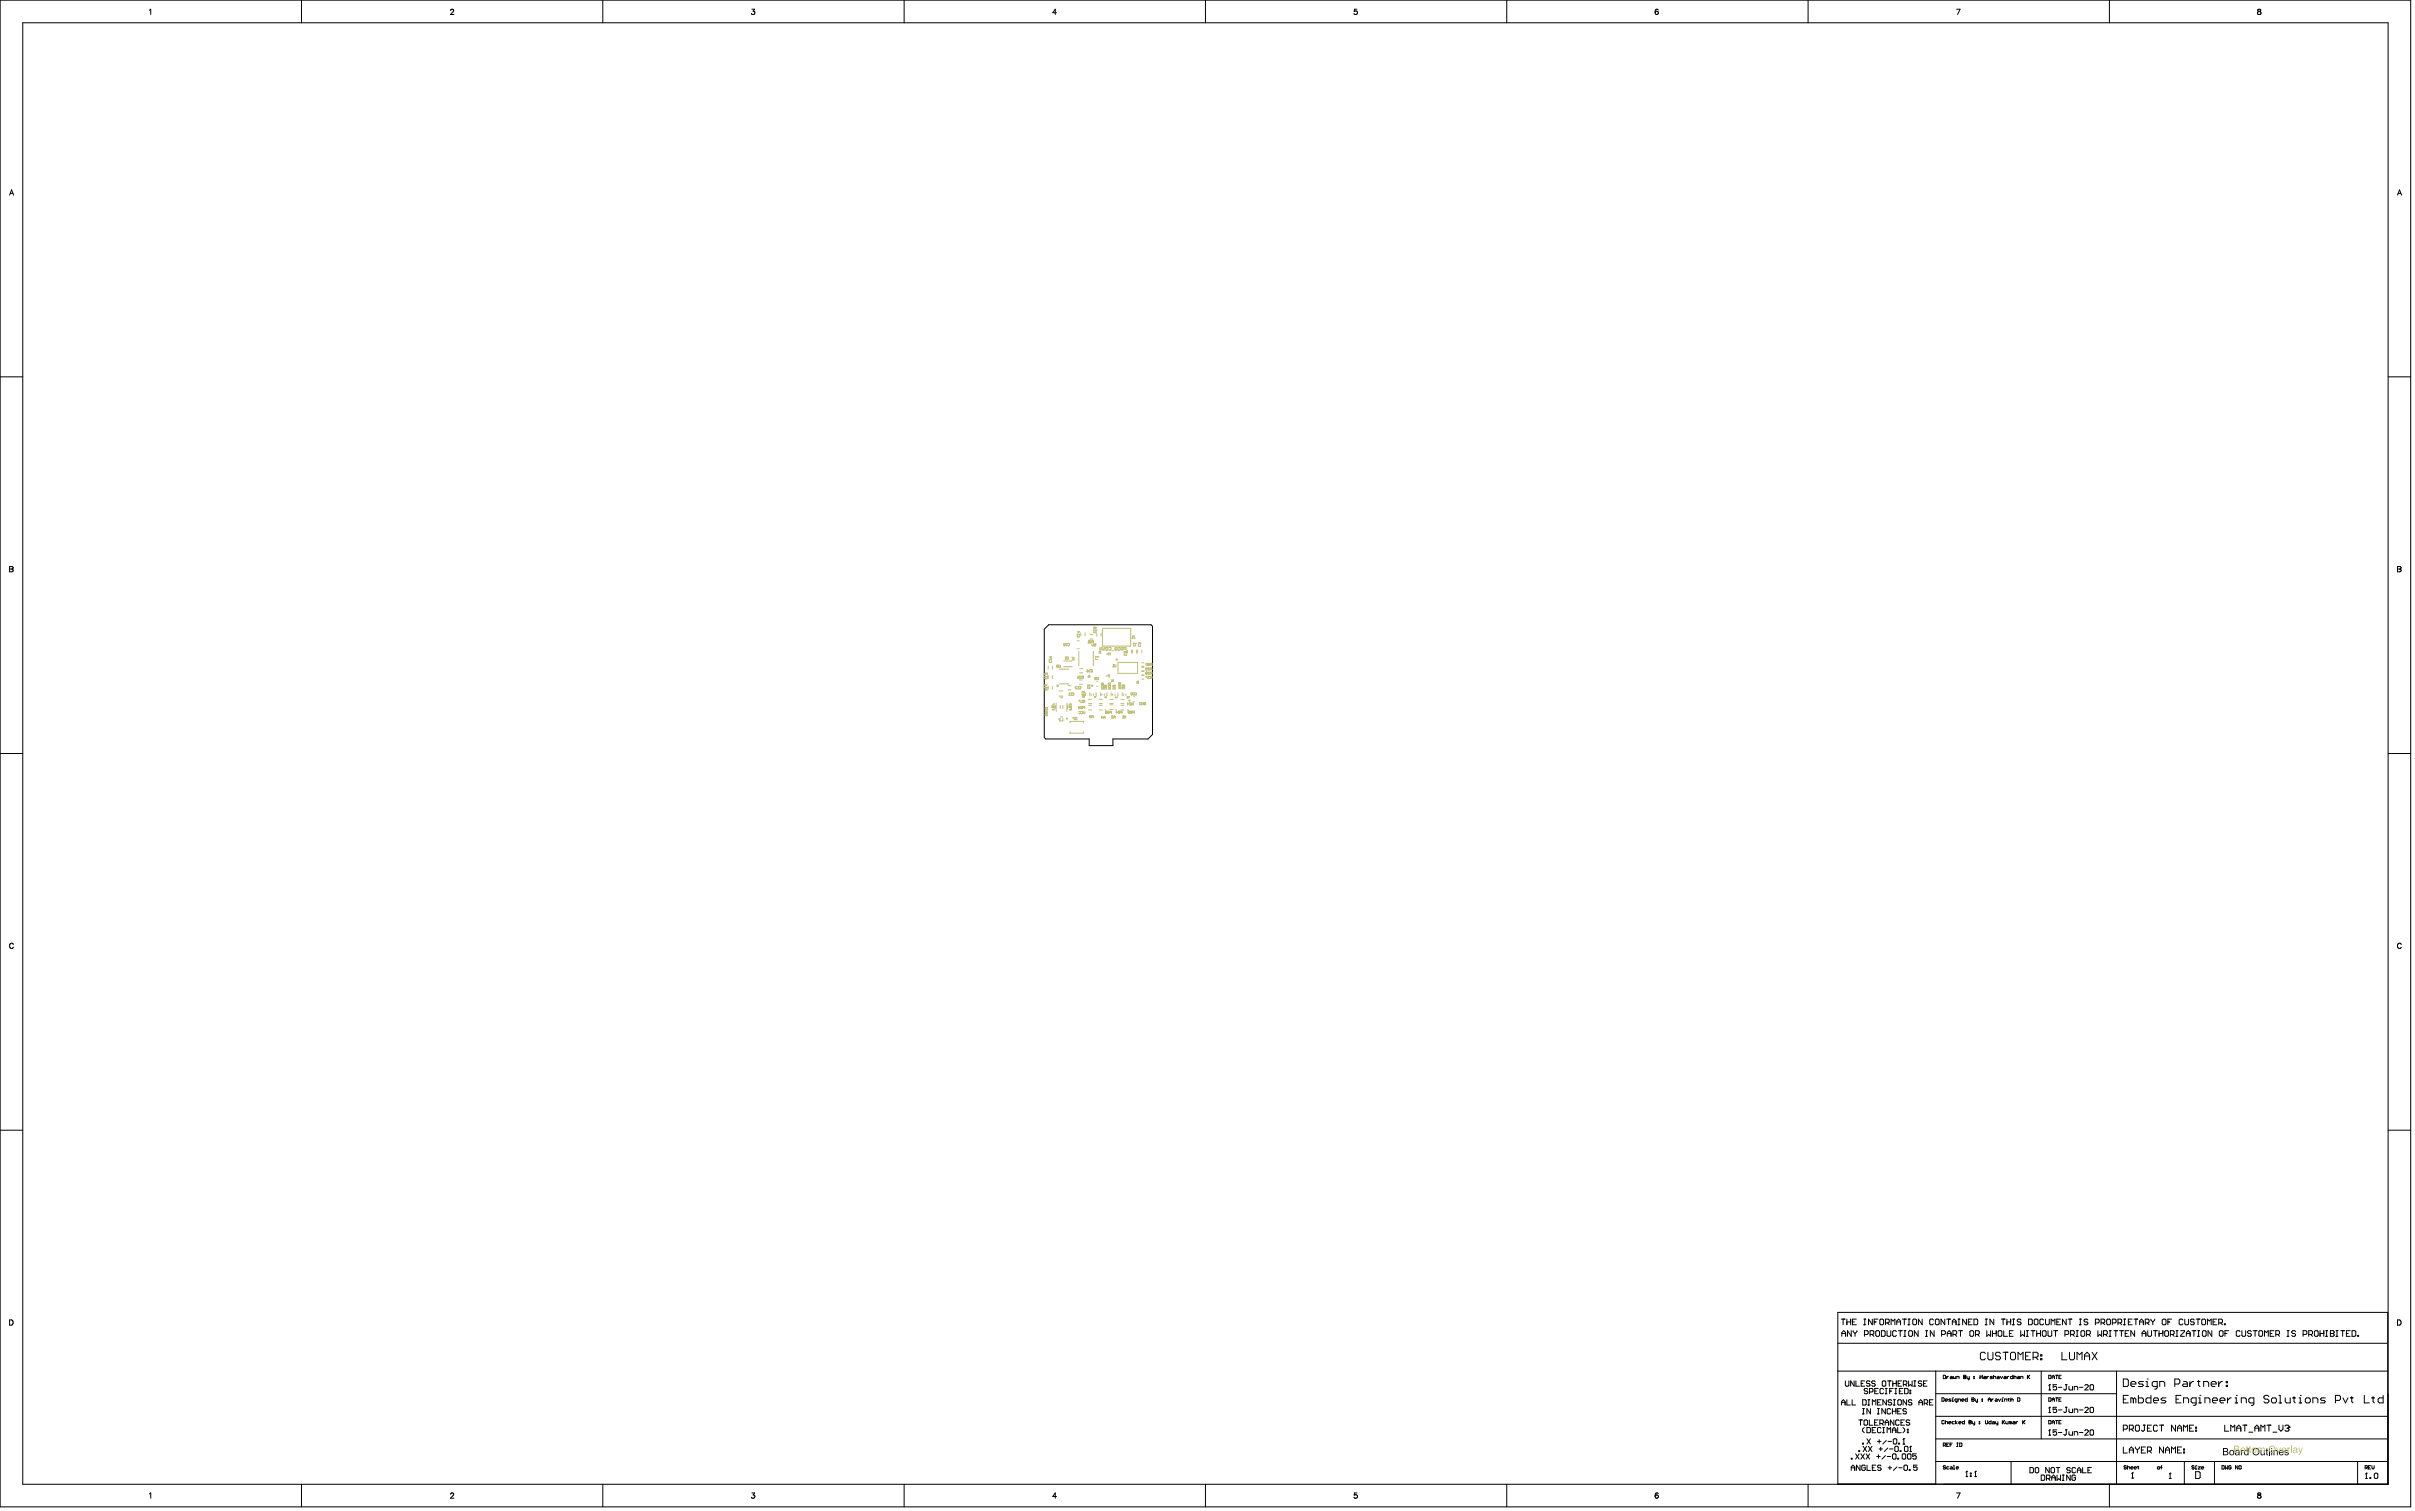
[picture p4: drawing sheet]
<svg xmlns="http://www.w3.org/2000/svg" width="2709mm" height="1694mm" viewBox="0 0 2709 1694" stroke-linecap="round" stroke-linejoin="round" font-family="sans-serif">
<g fill="none" stroke="#000" stroke-width="1.12">
<path d="M0 0h2704v1689h-2704zM168 11l1-1v6M338 0v26M505 12l2-2 2 1-4 5h4M676 0v26M843 10h3l-1 3a2 2 0 0 1 1 3 2 2 0 0 1-3-1M1014 0v26M1185 14h-4l3-4v6M1352 0v26M1522 10h-3v3a2.1 2.1 0 0 1 3 0 2.1 2.1 0 0 1 0 3 2.1 2.1 0 0 1-3-1M1690 0v26M1860 11l-2-1a3 3 0 0 0-2 4"/>
<path d="M2028 0v26M2194 10h4l-2 6M2366 0v26M2533 11v1l3 2a2 2 0 0 1-2 2 2 2 0 0 1-2-2l4-2-1-1zM26 26h2652v1638h-2652zM11 219l2-6 2 6M12 217h2M2689 219l2-6 3 6M2690 217h3M0 423h26M2678 423h26M11 635l3 1v1l-1 1 2 1-1 2h-3z"/>
<path d="M11 638h2M2689 635l4 1v1l-1 1 1 1-1 2h-3zM2689 638h3M1171 705l5-5h115l2 2v121l-5 5h-40v8h-26v-8h-49l-2-1zM0 845h26M2678 845h26M15 1059a2.2 2.2 0 0 0-3-2 2.2 2.2 0 0 0-1 3v1a2.2 2.2 0 0 0 1 2 2.2 2.2 0 0 0 3-1M2693 1059a2.2 2.2 0 0 0-2-2 2.2 2.2 0 0 0-2 3v1a2.2 2.2 0 0 0 2 2 2.2 2.2 0 0 0 2-1M0 1267h26M2678 1267h26M11 1480h2a3 3 0 0 1 2 3 3 3 0 0 1-2 3h-2zM2061 1471h617v193h-617z"/>
<path d="M2065 1479h4M2067 1479v6M2071 1479v6M2076 1479v6M2082 1479h-4v6h4M2090 1479h3M2091 1479v6M2100 1479v6l-4-6v6M2106 1479h-4v6M2109 1479h3l1 1v4l-1 1h-3l-1-1v-4zM2134 1479h4M2136 1479v6"/>
<path d="M2140 1479h2M2141 1479v6M2146 1479h3l1 1v4l-1 1h-3l-1-1v-4zM2156 1479v6l-4-6v6M2169 1480l-1-1h-3l-1 1v4l1 1h3l1-1M2171 1480l1-1h2l1 1v4l-1 1h-2l-1-1zM2181 1479v6l-4-6v6M2183 1479h5M2185 1479v6M2196 1479h2M2197 1479v6M2206 1479v6l-5-6v6"/>
<path d="M2212 1479h-4v6h4M2214 1479h3l1 1v4l-1 1h-3zM2227 1479h2M2228 1479v6M2236 1479v6l-4-6v6M2245 1479h4M2247 1479v6M2251 1479v6M2255 1479v6M2257 1479h2M2258 1479v6M2267 1480l-1-1h-2l-1 1 1 2h2l1 1-1 2h-2l-1-1"/>
<path d="M2275 1479h3l1 1v4l-1 1h-3zM2283 1479h2l1 1v4l-1 1h-2l-1-1v-4zM2292 1480l-1-1h-2l-1 1v4l1 1h2l1-1M2294 1479v5l1 1h2l1-1v-5M2311 1479h-4v6h4M2317 1479v6l-4-6v6M2320 1479h4M2322 1479v6M2332 1479h2M2333 1479v6M2342 1480l-1-1h-2l-2 1 2 2h2l1 1-1 2h-2l-2-1M2364 1479h2l1 1v4l-1 1h-2l-1-1v-4z"/>
<path d="M2382 1479h2M2383 1479v6M2391 1479h-4v6h4M2393 1479h5M2396 1479v6M2412 1479v1l3 2M2417 1479v1l-2 2M2426 1479h2l1 1v4l-1 1h-2l-1-1v-4zM2436 1479h-5v6M2448 1480l-1-1h-2l-1 1v4l1 1h2l1-1M2450 1479v5l2 1h2l1-1v-5M2461 1480l-1-1h-2l-1 1 1 2h2l1 1-1 2h-2l-1-1"/>
<path d="M2463 1479h4M2465 1479v6M2471 1479h2l1 1v4l-1 1h-2l-2-1v-4zM2486 1479h-4v6h4M2689 1480h2a3 3 0 0 1 2 3 3 3 0 0 1-2 3h-2zM2066 1498v-4l2-2 2 2v4M2066 1495h4M2071 1482h5M2076 1492v6l-4-6v6M2078 1482h2M2078 1492v1l3 2M2081 1495v3"/>
<path d="M2083 1492v1l-2 2M2090 1485h3M2091 1496h3l1-1v-2l-1-1h-3v6M2097 1496h4l1-1v-2l-1-1h-4v6M2100 1496l2 2M2102 1482h2M2104 1493l1-1h2l1 1v4l-1 1h-2l-1-1zM2110 1492h3l1 1v4l-1 1h-3zM2115 1483h3l1-1v-2l-1-1h-3v6M2116 1492v5l2 1h2l1-1v-5M2117 1483l2 2M2121 1485v-6l2 2 2-2v6"/>
<path d="M2127 1493l-1-1h-2l-1 1v4l1 1h2l1-1M2127 1485v-4l3-2 2 2v4M2127 1482h5M2129 1492h4M2131 1492v6M2135 1492h3M2135 1498h3M2137 1492v6M2140 1485h2M2141 1493l1-1h2l1 1v4l-1 1h-2l-1-1zM2151 1492v6l-4-6v6M2160 1492h2"/>
<path d="M2160 1498h2M2161 1492v6M2169 1492v6l-4-6v6M2178 1496h3l1-1v-2l-1-1h-3v6M2184 1498v-4l2-2 2 2v4M2184 1495h4M2190 1485v-4l2-2 2 2v4M2190 1482h4M2190 1496h4l1-1v-2l-1-1h-4v6M2192 1496l3 2M2196 1485h2M2197 1492h4"/>
<path d="M2199 1492v6M2208 1482h2M2209 1493l1-1h3l1 1v4l-1 1h-3l-1-1zM2216 1496h3l1-1v-2l-1-1h-3v6M2218 1496l2 2M2227 1485h2M2228 1492v6l2-2 3 2v-6M2235 1495h4M2235 1492v6M2239 1492v6M2241 1493l1-1h2l1 1v4l-1 1h-2l-1-1zM2247 1492v6h5"/>
<path d="M2251 1482h4M2254 1495h2M2257 1485h2M2258 1492h-4v6h4M2266 1492v6l2-2 3 2v-6M2273 1492h2M2273 1498h2M2274 1492v6M2278 1492h4M2280 1492v6M2284 1495h5M2284 1492v6"/>
<path d="M2289 1492v6M2291 1493l1-1h2l1 1v4l-1 1h-2l-1-1zM2297 1492v5l1 1h2l1-1v-5M2301 1485v-6l2 2 2-2v6M2303 1492h5M2305 1492v6M2307 1482h2M2316 1496h3l1-1v-2l-1-1h-3v6M2322 1496h4l1-1v-2l-1-1h-4v6M2324 1496l3 2M2329 1492h2M2329 1498h2"/>
<path d="M2330 1492v6M2332 1485h2M2334 1493l1-1h2l1 1v4l-1 1h-2l-1-1zM2340 1496h3l2-1v-2l-2-1h-3v6M2342 1496l3 2M2350 1483h3l1-1v-2l-1-1h-3v6M2353 1492v6l2-2 2 2v-6M2356 1483h4l1-1v-2l-1-1h-4v6M2359 1483l2 2M2359 1496h3l2-1v-2l-2-1h-3v6M2361 1496l3 2M2366 1492h2"/>
<path d="M2366 1498h2M2367 1492v6M2369 1483h3l1-1v-2l-1-1h-3v6M2371 1492h4M2373 1492v6M2375 1483h4l1-1v-2l-1-1h-4v6M2377 1492h4M2378 1483l2 2M2379 1492v6M2382 1485h2M2384 1495h2M2387 1482h2"/>
<path d="M2388 1492h-4v6h4M2394 1492v6l-4-6v6M2400 1482h4M2400 1485v-4l2-2 2 2v4M2403 1498v-4l2-2 2 2v4M2403 1495h4M2406 1483h3l1-1v-2l-1-1h-3v6M2408 1483l2 2M2409 1492v5l1 1h2l1-1v-5M2415 1482v3M2415 1492h4M2417 1492v6"/>
<path d="M2422 1495h4M2422 1492v6M2426 1492v6M2428 1493l1-1h2l1 1v4l-1 1h-2l-1-1zM2431 1482h3M2434 1496h3l1-1v-2l-1-1h-3v6M2436 1496l2 2M2441 1492h2M2441 1498h2M2442 1492v6M2446 1492h4v1l-4 4v1h4M2452 1495h4"/>
<path d="M2452 1498v-4l2-2 2 2v4M2459 1492h4M2461 1492v6M2465 1492h2M2465 1498h2M2466 1492v6M2470 1493l1-1h2l1 1v4l-1 1h-2l-1-1zM2476 1485v-6l2 2 2-2v6M2481 1492v6l-5-6v6M2482 1482h2M2488 1483h4l1-1v-2l-1-1h-4v6M2489 1493l1-1h2l1 1v4l-1 1h-2l-1-1z"/>
<path d="M2491 1483l2 2M2495 1484h1v1h-1zM2495 1495h3M2500 1492h-5v6M2512 1493l-1-1h-2l-1 1v4l1 1h2l1-1M2514 1492v5l2 1h2l1-1v-5M2525 1493l-1-1h-2l-1 1 1 2h2l1 1-1 2h-2l-1-1M2527 1492h4M2529 1492v6M2533 1493l2-1h2l1 1v4l-1 1h-2l-2-1zM2540 1498v-6l2 2 2-2v6M2546 1495h2"/>
<path d="M2550 1492h-4v6h4M2552 1496h4l1-1v-2l-1-1h-4v6M2555 1496l2 2M2565 1492h2M2565 1498h2M2566 1492v6M2575 1493l-1-1h-3l-1 1 1 2h3l1 1-1 2h-3l-1-1M2583 1496h3l1-1v-2l-1-1h-3v6M2589 1496h4l1-1v-2l-1-1h-4v6M2592 1496l2 2M2596 1493l1-1h2l1 1v4l-1 1h-2l-1-1zM2602 1495h4"/>
<path d="M2602 1492v6M2606 1492v6M2608 1492h3M2608 1498h3M2610 1492v6M2614 1495h3M2614 1492h3l1 1-1 2 1 2-1 1h-3zM2620 1492h2M2620 1498h2M2621 1492v6M2625 1492h5M2627 1492v6"/>
<path d="M2632 1495h2M2636 1492h-4v6h4M2638 1492h3l1 1v4l-1 1h-3zM2644 1497h1v1h-1zM2061 1506h617M2227 1517l-2-1h-2l-2 1v6l2 2h2l2-2M2230 1516v7l1 2h3l1-2v-7M2244 1517l-2-1h-3l-1 1v2l1 1h3l2 2v1l-2 2h-3l-1-2M2246 1516h6M2249 1516v9M2255 1517l1-1h3l2 1v6l-2 2h-3l-1-2zM2277 1516h-5v9h5"/>
<path d="M2289 1519h1v1h-1zM2313 1516v9h5M2321 1516v7l2 2h2l2-2v-7M2346 1516l6 9M2352 1516l-6 9M2061 1537h617M2171 1537v127M2263 1525v-9l3 3 3-3v9M2272 1520h3M2280 1522h4l2-2v-3l-2-1h-4v9M2283 1522l3 3M2289 1523h1v2h-1z"/>
<path d="M2289 1537v76M2330 1525v-9l2 3 3-3v9M2338 1520h6M2338 1525v-6l3-3 3 3v6M2374 1537v127M2070 1548v5l1 1h2l1-1v-5M2080 1548v6l-4-6v6M2082 1548v6h3M2087 1551h2M2091 1548h-4v6h4M2095 1558l-1-1h-2l-1 2 1 1h2l1 2-1 1h-2l-1-1M2097 1549l-1-1h-2l-1 2 1 1h2l1 2-1 1h-2l-1-1"/>
<path d="M2103 1560h2M2103 1549l-1-1h-2l-1 2 1 1h2l1 2-1 1h-2l-1-1M2107 1557h-4v6h4M2112 1548h2l1 1v4l-1 1h-2l-1-1v-4zM2113 1558l-1-1h-2l-1 1v4l1 1h2l1-1M2114 1557h2M2115 1557v6M2117 1548h4M2119 1548v6M2119 1560h2M2123 1551h4M2123 1548v6"/>
<path d="M2123 1557h-4v6M2125 1557h2M2126 1557v6M2127 1548v6M2129 1551h2M2130 1560h2M2133 1548h-4v6h4M2134 1557h-4v6h4M2135 1552h3l1-1v-2l-1-1h-3v6M2136 1557h3l1 1v4l-1 1h-3zM2137 1552l2 2M2141 1548v6l2-2 2 2v-6"/>
<path d="M2142 1559h1v1h-1zM2147 1554h2M2147 1548h2M2148 1548v6M2155 1549l-1-1h-2v2v1h2l1 2-1 1h-2v-1M2157 1551h2M2161 1548h-4v6h4M2180 1542h2l-1 4h-1zM2183 1543v3M2185 1543l-2 1M2188 1543l2 1v2h-2l-1-1 1-1h2M2191 1543l1 3 1-1v-2"/>
<path d="M2195 1546v-3l2 1v2M2202 1542h3l-1 4h-2zM2202 1544h2M2206 1543v2l3 1M2209 1543v3l-2 1M2214 1545v1zM2214 1543v1zM2221 1544h2M2221 1542v4M2223 1542v4M2225 1543l2 1v2h-2v-1v-1h2M2228 1543v3"/>
<path d="M2230 1543l-2 1M2235 1543l-3 1 3 1-1 1h-2M2236 1544l2-1v3M2236 1542v4M2240 1543l2 1v2h-2v-1v-1h2M2244 1543l1 3 1-3M2248 1543l2 1v2h-2l-1-1 1-1h2M2251 1543v3M2253 1543l-2 1M2257 1542v4h-1l-1-2 2-1M2259 1544l2-1v3M2259 1542v4"/>
<path d="M2263 1543l2 1v2h-2v-1v-1h2M2266 1546v-3h2l1 3M2274 1542v4M2275 1544l1 2M2276 1542l-2 2M2298 1542h2v4h-2zM2298 1553l1-1v6M2298 1558h2M2302 1546v-3l1-1 1 1v3M2302 1544h2M2305 1542h3M2307 1542v4"/>
<path d="M2307 1552h-4v3l2-1 2 1v2l-1 1h-2l-1-1M2309 1555h4M2309 1544h2M2312 1542h-3v4h3M2317 1552h2M2318 1552v5l-1 1-2-1M2321 1554v3v1h3v-4M2326 1558v-4h3l1 1v3M2332 1555h4M2338 1553l1-1h2l1 1v1l-4 4h4M2345 1552h2l1 1v4l-1 1h-2l-1-1v-4zM2381 1546h5l1 1v6l-1 2h-5z"/>
<path d="M2390 1552h6v-2l-2-1h-3l-1 1v3l1 2h3M2404 1549h-4l-2 1 2 2h3l1 1-1 2h-5M2407 1555h3M2407 1549h1v6M2419 1555h-4l-1-2v-3l1-1h4v7l-1 1h-1M2422 1555v-6h5l1 1v5M2439 1552h4l2-2v-3l-2-1h-4v9M2449 1549h3l1 1v5h-4l-1-2 1-1h4M2456 1549v6M2460 1549h-1l-3 3M2465 1549h2M2466 1547v6l1 2"/>
<path d="M2472 1555v-6h4l1 1v5M2480 1552h6v-2l-2-1h-3l-1 1v3l1 2h3M2488 1549v6M2493 1549h-2l-3 3M2497 1553h1v2h-1zM2497 1549h1v1h-1zM2066 1575v-4l1-2 2 2v4M2066 1572h3M2071 1569v6h4M2077 1569v6h4M2089 1579h2M2089 1569h3l1 1v4l-1 1h-3z"/>
<path d="M2090 1579v6M2095 1575h2M2095 1569h2M2096 1569v6M2097 1561h3l1-1v-2l-1-1h-3v6M2098 1579v6l-4-6v6M2100 1575v-6l2 2 2-2v6M2106 1579h2M2106 1572h2M2107 1579v6M2110 1569h-4v6h4M2114 1563h2"/>
<path d="M2115 1579v6l-4-6v6M2116 1569v6l-4-6v6M2122 1570l-1-1h-2l-1 2 1 1h2l1 2-1 1h-2l-1-1M2122 1579v6M2124 1575h2M2124 1569h2M2125 1569v6M2125 1563h2M2126 1579v6M2130 1569h2l1 1v4l-1 1h-2l-1-1v-4zM2132 1579h-4v6h4M2138 1569v6l-4-6v6"/>
<path d="M2142 1562h1v1h-1zM2144 1570l-1-1h-2l-1 2 1 1h2l1 2-1 1h-2l-1-1M2152 1572h4M2152 1575v-4l2-2 2 2v4M2158 1573h3l1-1v-2l-1-1h-3v6M2160 1573l2 2M2164 1572h2M2168 1569h-4v6h4M2171 1563h203M2178 1567l3 1-1 3h-2zM2182 1570h2v-2l-2 1v2h2M2188 1568h-2v1v1h2l-2 1"/>
<path d="M2189 1571h2M2189 1568h1v3M2195 1571l-2-1v-2h2v4h-1M2196 1571v-3h2l1 3M2200 1570h3l-1-2-2 1 1 2h1M2207 1567v4h-2l-1-2 3-1M2212 1567l2 1v3h-2zM2212 1569h2M2215 1568l1 3h2M2218 1568v4h-1M2223 1570l1 1zM2223 1568l1 1z"/>
<path d="M2230 1569h3M2230 1571v-3l1-1 2 1v3M2234 1568v3M2236 1568l-2 2M2238 1568l2 1v2h-2v-1h2M2241 1568l2 3 1-3M2245 1571h1M2245 1568h1v3M2248 1571v-3h2l1 3M2252 1568h1M2253 1568v3M2255 1569l2-1 1 3"/>
<path d="M2255 1567v4M2263 1567l2 1v3h-2zM2298 1567l2 1v3h-2zM2298 1579l1-1v6M2302 1571v-3l1-1 1 1v3M2302 1569h2M2305 1567h3M2307 1567v4M2307 1578h-4v3l2-1 2 1v2l-1 1h-2l-1-1M2309 1569h2M2312 1567h-3v4h3M2317 1578h2"/>
<path d="M2318 1578v5l-1 1-2-1M2321 1580v3v1h3v-4M2338 1579l1-1h2l1 1v1l-4 4h4M2345 1578h2l1 1v4l-1 1h-2l-1-1v-4zM2381 1569h3M2387 1564h-6v9h6M2393 1569l-2-2h-1v6M2393 1569v4M2393 1569l1-2 2 2v4M2398 1564v9h5l1-2v-2l-1-2h-5M2412 1564v9h-4l-1-2v-2l1-2h4M2415 1570h6v-1l-2-2h-2l-2 2v2l2 2h2"/>
<path d="M2429 1567h-4l-1 2 1 1h3l1 1-1 2h-4M2441 1569h2M2446 1564h-5v9h5M2449 1573v-6h4l2 2v4M2463 1573h-4l-1-2v-2l1-2h4v7l-1 2h-2M2466 1567h1v6M2466 1573h3M2473 1573v-6h4l2 2v4M2481 1570h6v-1l-1-2h-3l-2 2v2l2 2h3M2490 1570h6v-1l-2-2h-3l-1 2v2l1 2h3M2498 1567v6M2503 1567h-2l-3 3"/>
<path d="M2507 1567h1v6M2507 1573h3M2514 1573v-6h4l1 2v4M2528 1573h-4l-2-2v-2l2-2h4v7l-2 2h-1M2545 1566l-2-2h-2l-2 2v1l2 2h2l2 1v1l-2 2h-2l-2-2M2548 1569l1-2h3l1 2v2l-1 2h-3l-1-2zM2556 1564h1v9M2556 1573h3M2563 1567v4l1 2h5v-6M2572 1567h2M2573 1566v5l1 2M2579 1567h1v6"/>
<path d="M2579 1573h2M2586 1569l1-2h3l1 2v2l-1 2h-3l-1-2zM2594 1573v-6h4l2 2v4M2608 1567h-4l-2 2 2 1h3l1 1-1 2h-5M2619 1570h5l1-1v-3l-1-2h-5v9M2628 1567l3 6 2-6M2636 1567h3M2638 1566v5l1 2M2652 1564v9h5M2660 1567h3M2662 1566v5l1 2M2673 1564v9h-4l-2-2v-2l2-2h4"/>
<path d="M2085 1592h4M2087 1592v6M2089 1585h2M2092 1592h2l1 1v4l-1 1h-2l-1-1v-4zM2097 1592v6h4M2103 1595h1M2106 1585h2M2106 1592h-3v6h3M2108 1596h3l1-1v-2l-1-1h-3v6M2110 1596l2 2M2114 1595h4M2114 1598v-4l2-2 2 2v4"/>
<path d="M2121 1580l-1-1h-2l-1 1v4l1 1h2l1-1M2122 1582h4M2124 1592v6l-4-6v6M2128 1582h2M2130 1593l-1-1h-2l-1 1v4l1 1h2l1-1M2132 1595h2M2136 1592h-4v6h4M2138 1580l-1-1h-2l-1 2 1 1h2l1 2-1 1h-2l-1-1M2142 1593l-1-1h-2l-1 2 1 1h2l1 2-1 1h-2l-1-1M2171 1588h507M2181 1593h-1h-2l1 3h2M2182 1594h2v2"/>
<path d="M2182 1593v3M2186 1595h2v-1h-2v2h2M2192 1594h-3l1 2h2M2193 1593v3M2195 1594l-2 1 2 1M2197 1595h3l-1-1h-2v2h2M2203 1593v3h-2v-2h2M2208 1593h3l-1 3h-2zM2208 1594h2M2212 1594l1 2h2M2215 1594v3l-1 1M2220 1596h.1"/>
<path d="M2220 1594h.1M2227 1593v3h2v-3M2233 1593v3h-2v-2h2M2235 1594h2v2h-2h-1l1-1h2M2238 1594l1 2h2M2241 1594v3l-2 1M2246 1593v3M2246 1594l2 2M2248 1593l-2 2M2250 1594v2h2v-2M2255 1594h-2v2M2255 1594v2"/>
<path d="M2255 1594h1v2M2258 1594h2v2h-2h-1l1-1h2M2261 1594v2M2263 1594l-2 1M2269 1593v3M2269 1594l2 2M2271 1593l-2 2M2298 1593h2v3h-2zM2298 1584h2M2302 1596v-2l1-1 1 1v2M2302 1594h2M2305 1593h3"/>
<path d="M2307 1593v3M2309 1581h4M2309 1594h2M2312 1593h-3v3h3M2326 1584v-4h3l1 1v3M2332 1581h4M2395 1599l1-1h2l2 1v4l-2 2h-2l-1-2zM2404 1598h2M2405 1598v5l-1 2-2-2M2413 1598h-4v7h4M2420 1599l-1-1h-3l-1 1v4l1 2h3l1-2M2422 1598h5"/>
<path d="M2424 1598v7M2440 1598v7l-4-7v7M2460 1598h-4v7h4M2495 1598v7h5M2515 1598h5M2518 1598v7M2543 1598h4M2545 1598v7M2556 1598v4l2 3 3-3v-4M2563 1599l1-1h2l1 1-1 2M2089 1618h1v1h-1zM2091 1600l-2 2v2l2 2"/>
<path d="M2094 1600h3l1 1v4l-1 1h-3zM2094 1613l4 6M2098 1613l-4 6M2100 1603h2M2104 1600h-4v6h4M2106 1616h4M2108 1614v4M2110 1601l-1-1h-2l-1 1v4l1 1h2l1-1M2112 1606h2M2112 1600h2M2113 1600v6M2116 1615l-4 4"/>
<path d="M2117 1606v-6l2 2 2-2v6M2118 1616h4M2122 1606v-4l2-2 2 2v4M2122 1603h4M2124 1613h2l1 1v4l-1 1h-2l-1-1v-4zM2128 1600v6h4M2129 1618h1v1h-1zM2134 1600l2 2v2l-2 2M2134 1619h2M2134 1614l1-1v6M2139 1605h1v1h-1zM2139 1602h1v1h-1z"/>
<path d="M2171 1613h507M2183 1620h2M2186 1618h-3v4h3M2187 1620h1M2190 1618h-3v4M2195 1618h1M2195 1618v4M2198 1618l2 1v3h-2zM2298 1609h2M2298 1604l1-1v6M2307 1603h-4v3l2-1 2 1v2l-1 1h-2l-1-1M2309 1606h4"/>
<path d="M2317 1603h2M2318 1603v5l-1 1-2-1M2321 1605v3v1h3v-4M2326 1609v-4h3l1 1v3M2332 1606h4M2338 1604l1-1h2l1 1v1l-4 4h4M2345 1603h2l1 1v4l-1 1h-2l-1-1v-4zM2381 1602h4l1-1v-2l-1-1h-4v7M2388 1602h4l1-1v-2l-1-1h-4v7M2390 1602l3 3M2409 1601h2M2442 1605v-5l3-2 2 2v5"/>
<path d="M2442 1601h5M2449 1605v-7l2 2 3-2v7M2456 1601h2M2463 1603h1v2h-1zM2463 1600h1v1h-1zM2502 1605v-7l2 2 2-2v7M2509 1601h4M2509 1605v-5l2-2 2 2v5M2522 1606h5M2529 1601h5M2529 1605v-5l2-2 3 2v5M2536 1605v-7l2 2 2-2v7"/>
<path d="M2549 1606h5M2565 1601h1M2566 1601l1 1-1 3h-2l-1-2M2076 1635h1v1h-1zM2081 1630l4 6M2085 1626h1v1h-1zM2085 1630l-4 6M2087 1630l4 6M2090 1622l4 5M2091 1630l-4 6M2093 1630l4 6M2094 1622l-4 5"/>
<path d="M2096 1622l4 5M2097 1630l-4 6M2100 1622l-4 5M2105 1633h4M2107 1631v4M2107 1624h4M2109 1622v4M2115 1632l-4 4M2117 1633h4M2117 1623l-4 4M2119 1624h4M2124 1630h2l1 1v4l-1 1h-2l-1-1v-4z"/>
<path d="M2125 1622h1h2h1v4l-1 1h-2l-1-1zM2129 1635h1v1h-1zM2131 1626h1v1h-1zM2133 1631l1-1h2l1 1v4l-1 1h-2l-1-1zM2137 1622h2h1v4l-1 1h-2l-1-1v-4zM2140 1630h2l1 1v4l-1 1h-2l-1-1v-4zM2142 1622h1v5M2142 1627h2M2149 1630h-4v3l2-1 2 1v2l-1 1h-2l-1-1M2171 1639h507M2180 1620h1l1-1-2-1v4M2181 1620l1 2"/>
<path d="M2195 1622h1M2256 1639v25M2381 1622v7h5M2388 1629v-4l2-3 3 3v4M2388 1626h5M2395 1622v1l2 3M2397 1626v3M2400 1622v1l-3 3M2402 1626h2M2406 1622h-4v7h4M2409 1627h3l1-1v-3l-1-1h-3v7M2411 1627l2 2"/>
<path d="M2427 1622v7l-5-7v7M2429 1626h4M2429 1629v-4l2-3 2 3v4M2436 1629v-7l2 3 2-3v7M2442 1626h3M2447 1622h-5v7h5M2449 1628h1v1h-1zM2449 1625h1v1h-1zM2450 1639v25M2484 1639v25M2644 1639v25M2076 1649v-4l2-2 2 2v4"/>
<path d="M2076 1646h4M2086 1643v6l-4-6v6M2092 1644l-1-1h-2l-1 1v4l1 1h2l1-1v-2h-2M2094 1643v6h4M2100 1646h2M2104 1643h-4v6h4M2110 1644l-1-1h-2l-1 2 1 1h2l1 2-1 1h-2l-1-1M2118 1646h4M2120 1644v4M2128 1645l-4 4M2130 1646h3M2136 1643h2l1 1v4l-1 1h-2l-1-1v-4z"/>
<path d="M2141 1648h1v1h-1zM2150 1643h-4v3l2-1 2 1v2l-1 1h-2l-1-1M2182 1644l-1-1-1 1v1l2 1-1 1-1-1M2186 1644l-3 1 1 2h2M2188 1644l2 1v2h-2l-1-1h1h2M2191 1647h1M2191 1643h1v4M2194 1646h3l-1-2-2 1v1l2 1M2205 1655h2M2205 1651l1-1v5M2210 1654h1v1h-1zM2210 1652h1v1h-1z"/>
<path d="M2215 1655h2M2215 1651l1-1v5M2277 1645h3l1 1v4l-1 1h-3zM2284 1645h2l1 1v4l-1 1h-2l-1-1v-4zM2289 1654h3l1 1v4l-1 1h-3zM2295 1658h3l1-1v-2l-1-1h-3v6M2297 1658l2 2M2298 1645v6l-4-6v6M2300 1646l1-1h2l1 1v4l-1 1h-2l-1-1zM2301 1660v-4l2-2 2 2v4M2301 1657h4M2306 1645h4"/>
<path d="M2307 1654v6l2-2 2 2v-6M2308 1645v6M2313 1660h2M2313 1654h2M2314 1654v6M2322 1654v6l-4-6v6M2322 1646l-1-1h-2l-1 2 1 1h2l1 2-1 1h-2l-1-1M2328 1655l-1-1h-2l-1 1v4l1 1h2l1-1v-2h-2M2328 1646l-1-1h-2l-1 1v4l1 1h2l1-1M2330 1648h4M2330 1651v-4l2-2 2 2v4M2336 1645v6h4"/>
<path d="M2342 1648h2M2346 1645h-4v6h4M2385 1644l-1-1-2 1 1 1 2 1-1 1-2-1M2386 1645l2-1 1 3M2386 1643v4M2390 1646h2v-2l-2 1 1 2h1M2391 1657h2M2391 1652l1-1v6M2394 1646h2v-2l-2 1v1l2 1M2398 1644h1M2398 1644l1 3M2420 1645l2-1v2l-2 1z"/>
<path d="M2424 1645h1M2425 1643l-1 4M2433 1658h2M2433 1653l1-1v6M2461 1644l-1-1-2 1 1 1 2 1-1 1-2-1M2462 1647h1M2462 1644h1v3M2463 1650h3l2 1v5l-2 2h-3zM2465 1644h3l-3 3h3M2469 1646h3l-1-2-2 1 1 2h1M2492 1643l3 1-1 3h-2zM2496 1643v4l1-1 2 1v-4"/>
<path d="M2502 1644v-1l-2 1v2l2 1v-2h-1M2510 1643v4l-3-4v4M2511 1644l1-1 2 1-1 3-2-1zM2653 1646h2v-2l-2-1v4M2653 1658h2M2653 1653l1-1v6M2654 1646l1 1M2656 1645h2M2658 1657h1v1h-1zM2659 1643h-3v4h3M2660 1643v3l2 1 1-1v-3M2664 1652h2l1 1v4l-1 1h-2l-1-1v-4z"/>
<path d="M168 1675l1-1v6M338 1664v25M505 1675l2-1 2 1-4 5h4M676 1664v25M843 1674h3l-1 2a2 2 0 0 1 1 3 2 2 0 0 1-3 0M1014 1664v25M1185 1678h-4l3-4v6M1352 1664v25M1522 1674h-3v2a2.1 2.1 0 0 1 3 0 2.1 2.1 0 0 1 0 3 2.1 2.1 0 0 1-3 0M1690 1664v25M1860 1675l-2-1a3 3 0 0 0-2 4M2028 1664v25"/>
<path d="M2061 1664h.1M2194 1674h4l-2 6M2366 1664v25M2533 1674v2l3 2a2 2 0 0 1-2 2 2 2 0 0 1-2-2l4-3-1-1z"/>
<circle cx="1858" cy="14" r="1.8"/>
<circle cx="1858" cy="1678" r="1.8"/>
</g>
<g fill="#000">
<path d="M2513 1626h1v1l1-1h2l-1 1h-1l-1 5h-1zM2535 1626h1v4l1 1 2-1v-4h1v6h-1v-1l-1 1-2-1zM2542 1624h1v2h1h-1v5h1v1l-2-1v-5h-1zM2545 1623h1v9h-1zM2550 1626h1v1l1-1h2l1 6h-1v-5l-2-1-1 1v5h-1zM2563 1626h2h2v1l-2-1-2 1 4 2-1 2h-3l-1-1 3 1 1-1-3-2z"/>
<path d="M2493 1623l6 1v2l-1 1 1 2v2l-6 1zM2494 1624v3l4-1-1-1zM2494 1628v3l4-1v-2z"/>
<path d="M2500 1629a3 3 0 0 1 6 0 3 3 0 0 1-6 0zM2502 1627v3l2 1 1-2v-2l-2-1z"/>
<path d="M2507 1626h2h3v6h-1v-1l-2 1-2-1v-2l4-1-1-2-3 1zM2508 1629v2h2l1-2z"/>
<path d="M2517 1627l2-1h2v-3h1v9l-1-1-2 1-2-1zM2518 1627v3l2 1 1-1v-2l-1-1z"/>
<path d="M2526 1627a4 4 0 0 1 9 0 4 4 0 0 1-9 0zM2528 1625v3v2l2 1 2-1 1-1v-3l-2-2z"/>
<path d="M2547 1623h1v2h-1zM2547 1626h1v6h-1z"/>
<path d="M2557 1626h2l2 1v2h-4l1 2 3-1-1 1h-3l-1-3zM2557 1627v1h3l-1-1z"/>
<circle cx="2614" cy="1495" r=".4"/>
<circle cx="2202" cy="1544" r=".3"/>
<circle cx="2299" cy="1552" r=".4"/>
<circle cx="2408" cy="1546" r=".4"/>
<circle cx="2190" cy="1567" r=".3"/>
<circle cx="2212" cy="1569" r=".3"/>
<circle cx="2246" cy="1567" r=".3"/>
<circle cx="2299" cy="1578" r=".4"/>
<circle cx="2467" cy="1564" r=".4"/>
<circle cx="2508" cy="1564" r=".4"/>
<circle cx="2580" cy="1564" r=".4"/>
<circle cx="2208" cy="1594" r=".3"/>
<circle cx="2135" cy="1613" r=".4"/>
<circle cx="2299" cy="1603" r=".4"/>
<circle cx="2567" cy="1600" r=".4"/>
<circle cx="2143" cy="1622" r=".4"/>
<circle cx="2206" cy="1650" r=".4"/>
<circle cx="2216" cy="1650" r=".4"/>
<circle cx="2392" cy="1651" r=".4"/>
<circle cx="2434" cy="1652" r=".4"/>
<circle cx="2463" cy="1643" r=".3"/>
<circle cx="2654" cy="1652" r=".4"/>
</g>
<g fill="none" stroke="#c0c073" stroke-width="1.12">
<path d="M1208 718h3M1212 710v3M1217 710v3M1222 717h4M1222 711h4M1230 710v3M1235 710v3M1237 704h31v20h-31zM1208 727h3M1210 730v17M1225 722l1 2v-2M1226 730v17"/>
<path d="M1227 722h2v1h-1l-1 1h2M1264 729v3M1269 729v3M1270 729v3M1275 729v3M1276 729v3M1281 729v3M1176 747v3M1176 757v4M1180 747v3M1180 757v4M1188 750h11"/>
<path d="M1193 747h10M1193 741h10M1211 754h3M1211 750h3M1254 743h22v12h-22zM1280 758h3M1280 757h3M1280 753h3M1281 747h2M1281 752h2M1281 748h2M1281 743h2"/>
<path d="M1176 770v3M1180 770v3M1188 775h4M1188 767h11M1198 769h3M1198 773h3M1211 767h3M1211 762h3M1218 777v3M1220 771l2-1v2h-2zM1220 768v1l2-1v1M1222 777v3"/>
<path d="M1224 778v2M1227 778v2M1229 777v3M1230 769h1M1230 764h1M1234 777v3M1236 778v2M1239 771h2v1h-2zM1239 778v2M1240 769h-1v1h1M1240 769h1v1h-1M1240 769v1"/>
<path d="M1241 777v3M1246 777v3M1247 762v2l2-2v2M1248 778v2M1251 778v2M1254 777v3M1259 777v3M1260 778v2M1263 778v2M1280 761h3M1184 791v3M1185 788v10"/>
<path d="M1188 780h4M1189 791v3M1189 782h3M1192 791v3M1197 788v10M1197 791v3M1221 789h3M1221 784h3M1221 796h3M1221 791h3M1227 782h2M1227 781l1 1"/>
<path d="M1229 781l-1 1M1233 796h3M1233 791h3M1233 789h3M1233 784h3M1239 782h2M1239 781l1 1M1240 796v1M1241 781l-1 1M1245 795h3M1245 790h3M1245 789h3"/>
<path d="M1245 784h3M1251 795l1 1M1251 782h2M1251 781l1 1M1253 781l-1 1M1257 791h4M1257 796h4M1257 789h4M1257 784h4M1265 796v1M1271 781h1M1271 787h1"/>
<path d="M1189 804h3M1200 810v-1h15v1M1259 805h1M1260 803v2M1261 804h1M1261 805l1-2v2M1200 820v2h15v-2"/>
</g>
<circle cx="1260" cy="803" r=".2" fill="#c0c073"/>
<path d="M1172 774h2v-2h-1v2M1172 772l1 1M1172 770v1M1172 771h2M1259 771h2v1h-2zM1260 768v1h1v-1h-2v2M1172 794l2-1 1 2h-3zM1174 798v2l-2-1 1-1h1v1M1175 796h-3l3 1h-3M1172 801h2l1 1h-3zM1260 803h.1" fill="none" stroke="#c0c073" stroke-width="1.12"/>
<circle cx="1174" cy="771" r=".2" fill="#c0c073"/>
<path d="M1172 768l1-1v2h-1zM1174 771h.1M1174 767l-1 2M1181 793v-1h-1v1h2M1181 795v1M1182 794v2h-2" fill="none" stroke="#c0c073" stroke-width="1.12"/>
<circle cx="1181" cy="793" r=".2" fill="#c0c073"/>
<path d="M1186 747v1h1v-1M1186 747v-1h1v1M1186 747h1M1188 746v2h1v-2M1180 791l2-2v2M1181 793l1-1v1M1200 793v-1l-1 1h3M1200 795v1M1202 794v2h-3" fill="none" stroke="#c0c073" stroke-width="1.12"/>
<circle cx="1200" cy="793" r=".2" fill="#c0c073"/>
<path d="M1214 780l1 1M1214 778v1M1214 779h2M1199 789v2l2-2 1 1-1 1M1200 793l1-1h1v1M1214 782h2v-2h-1v2" fill="none" stroke="#c0c073" stroke-width="1.12"/>
<circle cx="1216" cy="779" r=".2" fill="#c0c073"/>
<path d="M1227 706v1M1227 706h2M1227 708v1h2v-1M1221 760l1-3v3M1221 758h1M1215 775v2h1v-2h-2v2M1216 779h.1" fill="none" stroke="#c0c073" stroke-width="1.12"/>
<circle cx="1229" cy="706" r=".2" fill="#c0c073"/>
<path d="M1229 706v1M1229 703v2h-1v-2h-1v2M1233 733v-3l1 1 1-1v3M1261 733v2l2-1v-1M1262 731h1v1" fill="none" stroke="#c0c073" stroke-width="1.12"/>
<circle cx="1262" cy="731" r=".2" fill="#c0c073"/>
<path d="M1262 731h.1M1262 731h-1v1M1172 758v1M1172 758h3M1172 759v2h3l-1-2M1276 765l-1 1M1277 765h-1l-1-1h2v2" fill="none" stroke="#c0c073" stroke-width="1.12"/>
<circle cx="1175" cy="758" r=".2" fill="#c0c073"/>
<path d="M1174 755h1l-1 2M1175 758l-1 1" fill="none" stroke="#c0c073" stroke-width="1.12"/>
<circle cx="1174" cy="755" r=".2" fill="#c0c073"/>
<path d="M1173 755v1M1173 755h-1v2M1174 755h-1M1209 772h1M1209 770v2M1211 770h1v2h-1" fill="none" stroke="#c0c073" stroke-width="1.12"/>
<circle cx="1209" cy="770" r=".2" fill="#c0c073"/>
<path d="M1208 770h-2l2 2h-2M1209 770h1M1224 803l-1-1-1 1M1225 805l1-3v3M1225 803h1" fill="none" stroke="#c0c073" stroke-width="1.12"/>
<circle cx="1222" cy="803" r=".2" fill="#c0c073"/>
<g fill="none" stroke="#c0c073" stroke-width="1.12">
<path d="M1240 758h2M1243 759v-2h1h1v2M1248 771h2l1 2h-3zM1250 768l1 1-1 1M1264 782h3M1264 781l1 1M1264 789h2l-1-1v3M1267 781l-2 1M1268 788h-1l1 3h-1M1270 790l-1 1M1271 790h-1l-1-2h2v3M1222 803h1"/>
<path d="M1223 803h.1M1223 803v2l1-1M1235 804h2l-1-1v3M1238 806l1-3v3M1238 804h1"/>
</g>
<circle cx="1250" cy="768" r=".2" fill="#c0c073"/>
<path d="M1271 721v1M1271 721h3M1272 723v1h2l-1-1M1250 769h.1M1250 769h-2l1 1M1250 768v1" fill="none" stroke="#c0c073" stroke-width="1.12"/>
<circle cx="1274" cy="721" r=".2" fill="#c0c073"/>
<path d="M1270 716h1M1270 713v3M1271 713h1M1272 713v2h1M1274 721l-1 1" fill="none" stroke="#c0c073" stroke-width="1.12"/>
<circle cx="1270" cy="713" r=".2" fill="#c0c073"/>
<g fill="none" stroke="#c0c073" stroke-width="1.12">
<path d="M1270 713h1M1177 739v1l1-1h1v1M1178 736v2l1-2h-2M1277 720v2l1-2 1 1v1M1277 723v2l2-1v-1M1177 741v2l2-1v-1M1285 750h2l-1-1h-1v2h2M1286 755v-2l1 1-1 1M1286 755v1h1l-1-1M1286 755h.1M1289 749h-1l1 2h-1M1289 754h-1l1 2h-1"/>
<path d="M1291 750l-1 1M1291 755l-1 1M1292 750h-1l-1-1h2v2M1292 755h-1l-1-1 2-1v3M1210 798h2v2h-2M1213 798h1v2h-1M1213 788h1M1214 785v3M1215 798l1 2 1-2M1216 787l-1 1M1217 787h-2v-1l2-1v3M1278 788h2v2h-2z"/>
<path d="M1281 788v2l1-2v2M1283 788h2v2h-1l-1-1h1M1189 806h-1l1 2h-1M1192 806v2h-2"/>
</g>
<circle cx="1214" cy="785" r=".2" fill="#c0c073"/>
<path d="M1212 785h-2l2 3M1214 785v1M1214 792v2h-2l1-1h1M1215 792h2v2M1216 793h1M1205 804h-1l1 3M1206 805l2-1v3l-2-1z" fill="none" stroke="#c0c073" stroke-width="1.12"/>
<circle cx="1214" cy="793" r=".2" fill="#c0c073"/>
<path d="M1212 758v3M1214 760v1M1215 760h-1v-1l1-1v3M1212 761h1M1210 794l2-1-1 1zM1210 792l2 1M1214 792h-2l1 1h1" fill="none" stroke="#c0c073" stroke-width="1.12"/>
<circle cx="1212" cy="758" r=".2" fill="#c0c073"/>
<path d="M1209 758h2v1h-2v2l2-1M1212 758l1 1M1201 779h1M1201 777v2M1203 777h1v2h-1" fill="none" stroke="#c0c073" stroke-width="1.12"/>
<circle cx="1201" cy="777" r=".2" fill="#c0c073"/>
<path d="M1199 779h1M1199 777v2M1201 777h1" fill="none" stroke="#c0c073" stroke-width="1.12"/>
<circle cx="1199" cy="777" r=".2" fill="#c0c073"/>
<path d="M1195 739h1M1195 736v3M1196 737l2-1v3h-2zM1202 737l3 2M1204 738l-2 2M1205 737v3M1199 777h1" fill="none" stroke="#c0c073" stroke-width="1.12"/>
<circle cx="1195" cy="736" r=".2" fill="#c0c073"/>
<path d="M1208 711v1M1208 711h3M1209 713v1h2l-1-1M1195 736l1 1" fill="none" stroke="#c0c073" stroke-width="1.12"/>
<circle cx="1211" cy="711" r=".2" fill="#c0c073"/>
<path d="M1210 708v2l1-2h-3M1211 711l-1 1M1244 797v3h-2l1-1h1M1245 797h2v3M1246 799h1" fill="none" stroke="#c0c073" stroke-width="1.12"/>
<circle cx="1244" cy="799" r=".2" fill="#c0c073"/>
<g fill="none" stroke="#c0c073" stroke-width="1.12">
<path d="M1229 738v1h2M1229 736v1M1229 736h2M1231 759v3h1v-3M1228 761h1v-2l-1 1v2h2M1235 768v2l2-2 1 1-1 1M1235 773h3v-2h-1l-1 2M1235 771l1 1M1238 766v1h-1v-1h-2l1 1M1243 773h3v-2h-2v2M1243 768v2l2-2 1 1-1 1M1243 766h2l1 1h-3z"/>
<path d="M1243 771l1 1M1240 797h1v2h-1v1h1M1244 797l-2 1 1 1h1"/>
</g>
<circle cx="1231" cy="736" r=".2" fill="#c0c073"/>
<path d="M1231 736v1M1241 733h2M1242 732v2M1244 735v-3v1l1-1v3M1270 797v3l-2-1v-1h2M1270 797h2v3M1271 798h1" fill="none" stroke="#c0c073" stroke-width="1.12"/>
<circle cx="1270" cy="798" r=".2" fill="#c0c073"/>
<path d="M1267 798l-1-1-1 1M1270 797l-2 1h2" fill="none" stroke="#c0c073" stroke-width="1.12"/>
<circle cx="1265" cy="798" r=".2" fill="#c0c073"/>
<path d="M1256 797v3l-2-1 1-1h1M1257 797h1v3M1258 798h.1M1265 798h1M1266 798h.1M1266 798v2l1-1" fill="none" stroke="#c0c073" stroke-width="1.12"/>
<circle cx="1256" cy="798" r=".2" fill="#c0c073"/>
<path d="M1248 748h1M1249 745v3M1250 745v3l2-1v-2M1255 772h2v-1l-1-1v2M1255 768v2l1-2h1v2M1255 770l1 1M1255 766l1-1v2h-1zM1257 765l-1 2M1252 798h1l-1-1v3M1256 797l-2 1h1h1" fill="none" stroke="#c0c073" stroke-width="1.12"/>
<circle cx="1249" cy="745" r=".2" fill="#c0c073"/>
<path d="M1249 745v1M1287 758h-2l2 3M1289 759h-1l1 2h-1M1290 744h-2v1M1291 760l-1 1M1291 745l-1 1M1292 760h-1l-1-1 2-1v3M1292 745h-1l-1-1h2v2" fill="none" stroke="#c0c073" stroke-width="1.12"/>
<circle cx="1288" cy="745" r=".2" fill="#c0c073"/>
<path d="M1285 744h2v2h-2zM1288 745h.1M1288 745h1M1288 745v1h2M1271 779h1M1272 777v2M1273 777v2h2v-2M1248 803h-1l1 2h-1M1249 805l1-2 1 2M1249 804h2" fill="none" stroke="#c0c073" stroke-width="1.12"/>
<circle cx="1272" cy="777" r=".2" fill="#c0c073"/>
<path d="M1196 724h1M1196 721v3M1198 722h1v1h-1M1268 777h2v2h-2zM1272 777h.1" fill="none" stroke="#c0c073" stroke-width="1.12"/>
<circle cx="1196" cy="721" r=".2" fill="#c0c073"/>
<path d="M1193 723l2-1-1-1-1 1v1h2M1196 721l1 1M1222 753h1M1222 751v2M1224 751h1v2h-1" fill="none" stroke="#c0c073" stroke-width="1.12"/>
<circle cx="1222" cy="751" r=".2" fill="#c0c073"/>
<path d="M1224 718v3l-2-1h1h1M1225 718h1v3M1225 720h1M1219 751l2 1M1219 753l2-1-1 1zM1222 751h1" fill="none" stroke="#c0c073" stroke-width="1.12"/>
<circle cx="1224" cy="720" r=".2" fill="#c0c073"/>
<path d="M1221 718v3M1224 718l-2 1 1 1h1M1220 721h1" fill="none" stroke="#c0c073" stroke-width="1.12"/>
<circle cx="1221" cy="718" r=".2" fill="#c0c073"/>
<path d="M1221 718v1M1234 726v3l2-3v3M1237 726v3l2-3v3M1240 726h1h2l-1 3h-2zM1244 726h2v3h-1h-1M1247 730h2M1251 726h2l-1 3h-1v-2h1M1254 726h2v3h-2zM1258 728l-1 1M1260 728h-2l-1-2h3v3M1263 728h-2v-2h2v3" fill="none" stroke="#c0c073" stroke-width="1.12"/>
<g fill="#c0c073">
<path d="M2520 1622l1-1v2h1v1h-1v3l1 2-2-1v-4h-1z"/>
<path d="M2523 1622l1-1v2h1v1h-1v4h1v1l-2-1v-4h-1z"/>
<path d="M2532 1623h1v1l2-1 1 1 2-1h2v6h-1v-5h-1l-1 1v4h-1v-4l-1-1-2 1v4h-1z"/>
<path d="M2553 1623h1l2 5 1-5h1l-2 6h-1z"/>
<path d="M2565 1623h1v1l1-1h2l-1 1-1 1v4h-2z"/>
<path d="M2569 1621h1v8h-1z"/>
<path d="M2578 1623h1l1 5 2-5h1l-3 7-1 1-1-1h1l1-1z"/>
<path d="M2506 1621l5 1v1l-1 2 2 1-1 2-5 1zM2507 1622v2h3v-2zM2507 1625v3l4-1-1-2z"/>
<path d="M2513 1626a3 3 0 0 1 6 0 3 3 0 0 1-6 0zM2514 1624v4h2l1-1v-2l-1-1z"/>
<path d="M2525 1626a3 3 0 0 1 6 0 3 3 0 0 1-6 0zM2527 1624v4h2l1-1v-2l-2-1z"/>
<path d="M2545 1625a4 4 0 0 1 8 0 4 4 0 0 1-8 0zM2547 1622l-1 2v3l2 1h2l1-3v-2l-2-1z"/>
<path d="M2560 1624l2-1 2 1v2h-4l1 2 3-1-1 2h-2l-1-1-1-3zM2560 1624v1h3l-1-1z"/>
<path d="M2572 1623h3l1 1 1 5-1-1-2 1-2-1v-2l4-1-2-1-2 1zM2573 1627v1h1l2-2z"/>
</g>
<g fill="none" stroke="#c0c073" stroke-width="1.12">
<circle cx="1252" cy="739" r=".7"/>
<circle cx="1186" cy="769" r="1"/>
<circle cx="1225" cy="769" r=".7"/>
<circle cx="1267" cy="786" r=".6"/>
<circle cx="1197" cy="806" r=".5"/>
</g>
</svg>
